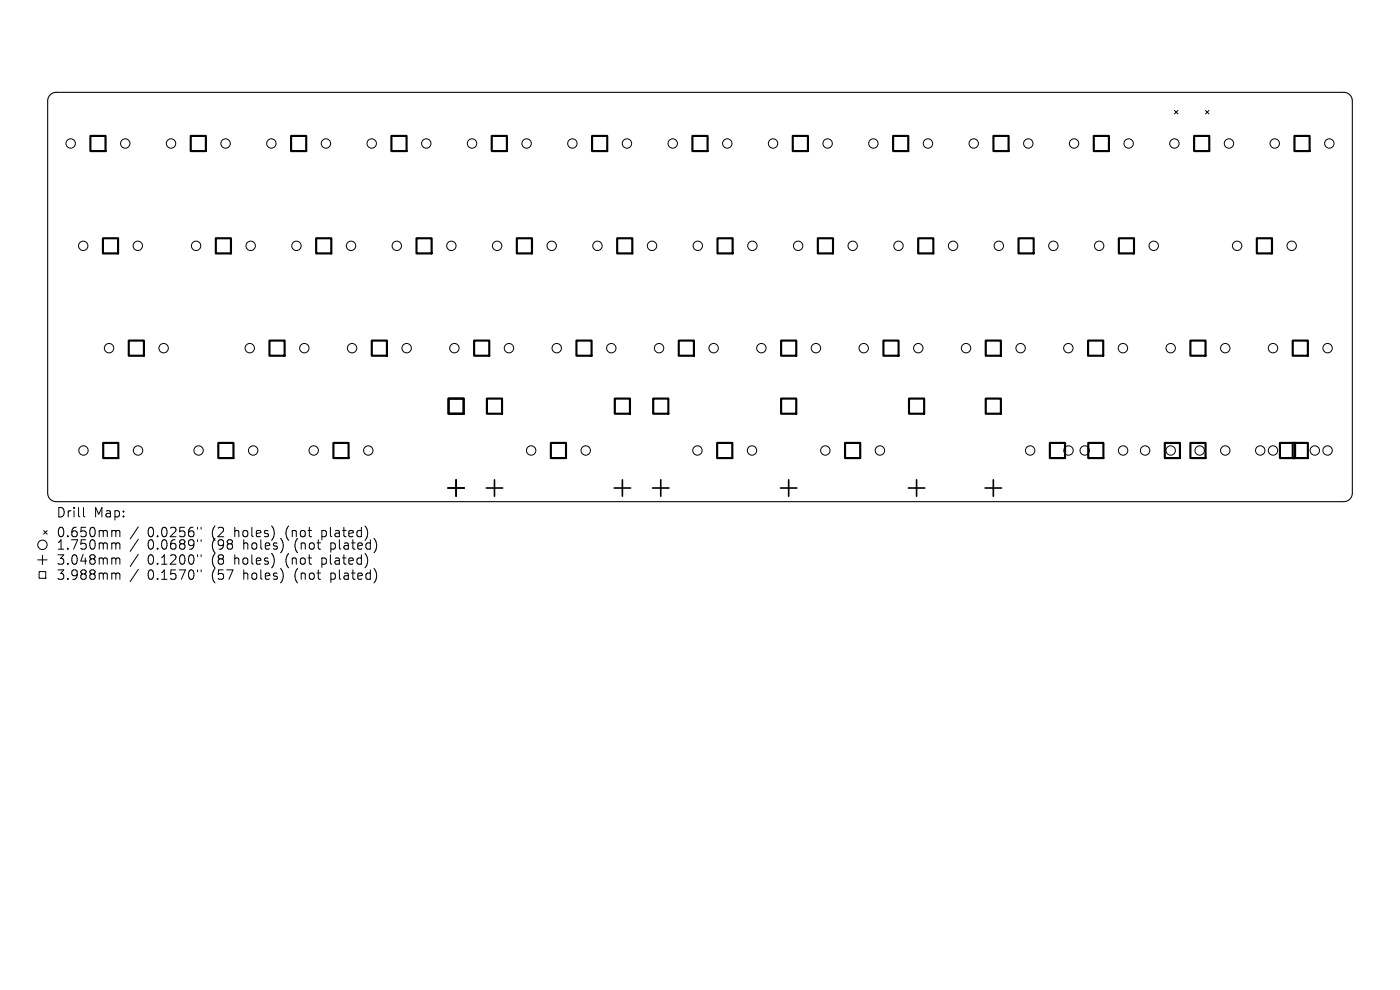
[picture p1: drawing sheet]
<svg xmlns="http://www.w3.org/2000/svg" width="297mm" height="210mm" viewBox="0 0 297 210" stroke-linecap="round" stroke-linejoin="round" font-family="sans-serif">
<defs><g id="words">
<g font-size="2.8">
<text x="12" y="110">Drill</text>
<text x="19.9" y="110">Map:</text>
<text x="12" y="114.2">0.650mm</text>
<text x="12" y="116.8">1.750mm</text>
<text x="31.2" y="114.2">0.0256&quot;</text>
<text x="31.2" y="116.8">0.0689&quot;</text>
<text x="44.9" y="114.2">(2</text>
<text x="44.9" y="116.8">(98</text>
<text x="49.7" y="114.2">holes)</text>
<text x="51.6" y="116.8">holes)</text>
<text x="60.7" y="114.2">(not</text>
<text x="62.6" y="116.8">(not</text>
<text x="68.4" y="114.2">plated)</text>
<text x="70.3" y="116.8">plated)</text>
<text x="12" y="120">3.048mm</text>
<text x="12" y="123.2">3.988mm</text>
<text x="31.2" y="120">0.1200&quot;</text>
<text x="31.2" y="123.2">0.1570&quot;</text>
<text x="44.9" y="120">(8</text>
<text x="44.9" y="123.2">(57</text>
<text x="49.7" y="120">holes)</text>
<text x="51.6" y="123.2">holes)</text>
<text x="60.7" y="120">(not</text>
<text x="62.6" y="123.2">(not</text>
<text x="68.4" y="120">plated)</text>
<text x="70.3" y="123.2">plated)</text>
</g>
</g></defs>
<path d="M10.7 20.1l.4-.3 .8-.2h273.2a1.81 1.81 0 0 1 1.8 1.8v83.2a1.81 1.81 0 0 1-1.8 1.8h-273.2a1.81 1.81 0 0 1-1.8-1.8v-83.2l.1-.6z" fill="none" stroke="#000" stroke-width=".23"/>
<g fill="none" stroke="#000" stroke-width=".21">
<path d="M249.2 23.4l.7 .8M249.9 23.4l-.7 .8M255.7 23.4l.8 .8M256.5 23.4l-.8 .8M8 118.8h2M9 117.8v2M9.3 112.6l.7 .7M10 112.6l-.7 .7M17.7 107.7v1.7l.3 .3M24.3 112.5l.3 .3M24.3 115.2l.3 .2M24.3 118.4l.3 .2"/>
<path d="M24.6 112.8v1.1M24.6 115.4v1.1M24.6 118.6v1.1M24.6 112.8l.3-.3 .4 .1 .1 1.3M24.6 115.4l.3-.2 .4 .1 .1 1.2M24.6 118.6l.3-.2 .4 .1 .1 1.2M29.3 111.8l-1.7 2.5M29.3 114.4l-1.7 2.6M29.3 117.6l-1.7 2.6M41.9 111.9v.3M41.9 114.5v.4M41.9 117.7v.4"/>
<path d="M42.7 111.9v.3M42.7 114.5v.4M42.7 117.7v.4M58.1 112.4v1.4M58.1 118.3v1.3M60.1 115.5l-.1 .9M77.5 111.7l.5 1.2-.2 1.1M77.9 118.3l.1 .8-.5 1.3M79.4 114.3a2.35 2.35 0 0 1 0 2.9M8.3 121.3h1.4v1.4h-1.4zM24.3 121.6l.3 .2M24.6 121.8v1.1"/>
<path d="M24.6 121.8l.3-.2 .4 .1 .1 1.2M29.3 120.8l-1.7 2.6M41.9 120.9v.4M42.7 120.9v.4M60 121.5v1.3M79.4 120.7a2.35 2.35 0 0 1 0 2.9"/>
<circle cx="15" cy="30.4" r="1"/>
<circle cx="26.6" cy="30.4" r="1"/>
<circle cx="36.3" cy="30.4" r="1"/>
<circle cx="47.9" cy="30.4" r="1"/>
<circle cx="57.6" cy="30.4" r="1"/>
<circle cx="69.1" cy="30.4" r="1"/>
<circle cx="78.9" cy="30.4" r="1"/>
<circle cx="90.4" cy="30.4" r="1"/>
<circle cx="100.1" cy="30.4" r="1"/>
<circle cx="111.7" cy="30.4" r="1"/>
<circle cx="121.4" cy="30.4" r="1"/>
<circle cx="133" cy="30.4" r="1"/>
<circle cx="142.7" cy="30.4" r="1"/>
<circle cx="154.3" cy="30.4" r="1"/>
<circle cx="164" cy="30.4" r="1"/>
<circle cx="175.6" cy="30.4" r="1"/>
<circle cx="185.3" cy="30.4" r="1"/>
<circle cx="196.9" cy="30.4" r="1"/>
<circle cx="206.6" cy="30.4" r="1"/>
<circle cx="218.1" cy="30.4" r="1"/>
<circle cx="227.9" cy="30.4" r="1"/>
<circle cx="239.4" cy="30.4" r="1"/>
<circle cx="249.1" cy="30.4" r="1"/>
<circle cx="260.7" cy="30.4" r="1"/>
<circle cx="270.4" cy="30.4" r="1"/>
<circle cx="282" cy="30.4" r="1"/>
<circle cx="17.7" cy="52.1" r="1"/>
<circle cx="29.2" cy="52.1" r="1"/>
<circle cx="41.6" cy="52.1" r="1"/>
<circle cx="53.2" cy="52.1" r="1"/>
<circle cx="62.9" cy="52.1" r="1"/>
<circle cx="74.5" cy="52.1" r="1"/>
<circle cx="84.2" cy="52.1" r="1"/>
<circle cx="95.8" cy="52.1" r="1"/>
<circle cx="105.5" cy="52.1" r="1"/>
<circle cx="117" cy="52.1" r="1"/>
<circle cx="126.7" cy="52.1" r="1"/>
<circle cx="138.3" cy="52.1" r="1"/>
<circle cx="148" cy="52.1" r="1"/>
<circle cx="159.6" cy="52.1" r="1"/>
<circle cx="169.3" cy="52.1" r="1"/>
<circle cx="180.9" cy="52.1" r="1"/>
<circle cx="190.6" cy="52.1" r="1"/>
<circle cx="202.2" cy="52.1" r="1"/>
<circle cx="211.9" cy="52.1" r="1"/>
<circle cx="223.5" cy="52.1" r="1"/>
<circle cx="233.2" cy="52.1" r="1"/>
<circle cx="244.8" cy="52.1" r="1"/>
<circle cx="262.4" cy="52.1" r="1"/>
<circle cx="274" cy="52.1" r="1"/>
<circle cx="23.1" cy="73.9" r="1"/>
<circle cx="34.7" cy="73.9" r="1"/>
<circle cx="53" cy="73.9" r="1"/>
<circle cx="64.6" cy="73.9" r="1"/>
<circle cx="74.7" cy="73.9" r="1"/>
<circle cx="86.3" cy="73.9" r="1"/>
<circle cx="96.4" cy="73.9" r="1"/>
<circle cx="108" cy="73.9" r="1"/>
<circle cx="118.1" cy="73.9" r="1"/>
<circle cx="129.7" cy="73.9" r="1"/>
<circle cx="139.8" cy="73.9" r="1"/>
<circle cx="151.4" cy="73.9" r="1"/>
<circle cx="161.5" cy="73.9" r="1"/>
<circle cx="173.1" cy="73.9" r="1"/>
<circle cx="183.2" cy="73.9" r="1"/>
<circle cx="194.8" cy="73.9" r="1"/>
<circle cx="204.9" cy="73.9" r="1"/>
<circle cx="216.5" cy="73.9" r="1"/>
<circle cx="226.6" cy="73.9" r="1"/>
<circle cx="238.2" cy="73.9" r="1"/>
<circle cx="248.4" cy="73.9" r="1"/>
<circle cx="259.9" cy="73.9" r="1"/>
<circle cx="270.1" cy="73.9" r="1"/>
<circle cx="281.6" cy="73.9" r="1"/>
<circle cx="17.7" cy="95.6" r="1"/>
<circle cx="29.3" cy="95.6" r="1"/>
<circle cx="42.1" cy="95.6" r="1"/>
<circle cx="53.7" cy="95.6" r="1"/>
<circle cx="66.6" cy="95.6" r="1"/>
<circle cx="78.1" cy="95.6" r="1"/>
<circle cx="112.7" cy="95.6" r="1"/>
<circle cx="124.3" cy="95.6" r="1"/>
<circle cx="148" cy="95.6" r="1"/>
<circle cx="159.5" cy="95.6" r="1"/>
<circle cx="175.1" cy="95.6" r="1"/>
<circle cx="186.7" cy="95.6" r="1"/>
<circle cx="218.5" cy="95.6" r="1"/>
<circle cx="226.7" cy="95.6" r="1"/>
<circle cx="230.1" cy="95.6" r="1"/>
<circle cx="238.3" cy="95.6" r="1"/>
<circle cx="242.9" cy="95.6" r="1"/>
<circle cx="248.4" cy="95.6" r="1"/>
<circle cx="254.5" cy="95.6" r="1"/>
<circle cx="259.9" cy="95.6" r="1"/>
<circle cx="267.3" cy="95.6" r="1"/>
<circle cx="270.1" cy="95.6" r="1"/>
<circle cx="278.9" cy="95.6" r="1"/>
<circle cx="281.6" cy="95.6" r="1"/>
<circle cx="9" cy="115.6" r="1"/>
</g>
<g fill="none" stroke="#000" stroke-width=".35">
<path d="M95 103.5h3.5M96.8 101.8v3.5M103.2 103.5h3.4M104.9 101.8v3.5M130.3 103.5h3.5M132 101.8v3.5M138.4 103.5h3.5M140.2 101.8v3.5M165.6 103.5h3.4M167.3 101.8v3.5M192.7 103.5h3.5M194.4 101.8v3.5"/>
<path d="M209 103.5h3.5M210.7 101.8v3.5"/>
</g>
<g fill="none" stroke="#000" stroke-width=".45">
<path d="M19.2 28.8h3.2v3.2h-3.2zM40.5 28.8h3.2v3.2h-3.2zM61.7 28.8h3.3v3.2h-3.3zM83 28.8h3.2v3.2h-3.2zM104.3 28.8h3.2v3.2h-3.2zM125.6 28.8h3.2v3.2h-3.2zM146.9 28.8h3.2v3.2h-3.2zM168.2 28.8h3.2v3.2h-3.2zM189.5 28.8h3.2v3.2h-3.2zM210.8 28.8h3.2v3.2h-3.2zM232 28.8h3.3v3.2h-3.3zM253.3 28.8h3.2v3.2h-3.2z"/>
<path d="M274.6 28.8h3.2v3.2h-3.2zM21.8 50.5h3.3v3.3h-3.3zM45.8 50.5h3.2v3.3h-3.2zM67.1 50.5h3.2v3.3h-3.2zM88.4 50.5h3.2v3.3h-3.2zM109.6 50.5h3.3v3.3h-3.3zM130.9 50.5h3.2v3.3h-3.2zM152.2 50.5h3.2v3.3h-3.2zM173.5 50.5h3.2v3.3h-3.2zM194.8 50.5h3.2v3.3h-3.2zM216.1 50.5h3.2v3.3h-3.2zM237.4 50.5h3.2v3.3h-3.2z"/>
<path d="M266.6 50.5h3.2v3.3h-3.2zM27.3 72.2h3.2v3.3h-3.2zM57.2 72.2h3.2v3.3h-3.2zM78.9 72.2h3.2v3.3h-3.2zM100.6 72.2h3.2v3.3h-3.2zM122.3 72.2h3.2v3.3h-3.2zM144 72.2h3.2v3.3h-3.2zM165.7 72.2h3.2v3.3h-3.2zM187.4 72.2h3.2v3.3h-3.2zM209.1 72.2h3.2v3.3h-3.2zM230.8 72.2h3.2v3.3h-3.2zM252.5 72.2h3.3v3.3h-3.3z"/>
<path d="M274.2 72.2h3.3v3.3h-3.3zM21.9 94h3.2v3.2h-3.2zM46.3 94h3.2v3.2h-3.2zM70.7 94h3.2v3.2h-3.2zM95.2 84.6h3.2v3.2h-3.2zM103.3 84.6h3.2v3.2h-3.2zM116.9 94h3.2v3.2h-3.2zM130.4 84.6h3.2v3.2h-3.2zM138.6 84.6h3.2v3.2h-3.2zM152.1 94h3.3v3.2h-3.3zM165.7 84.6h3.2v3.2h-3.2zM179.3 94h3.2v3.2h-3.2z"/>
<path d="M192.8 84.6h3.3v3.2h-3.3zM209.1 84.6h3.2v3.2h-3.2zM222.7 94h3.2v3.2h-3.2zM230.9 94h3.2v3.2h-3.2zM247.1 94h3.2v3.2h-3.2zM252.5 94h3.3v3.2h-3.3zM271.5 94h3.2v3.2h-3.2zM274.2 94h3.3v3.2h-3.3z"/>
</g>
<use href="#words"/>
</svg>
